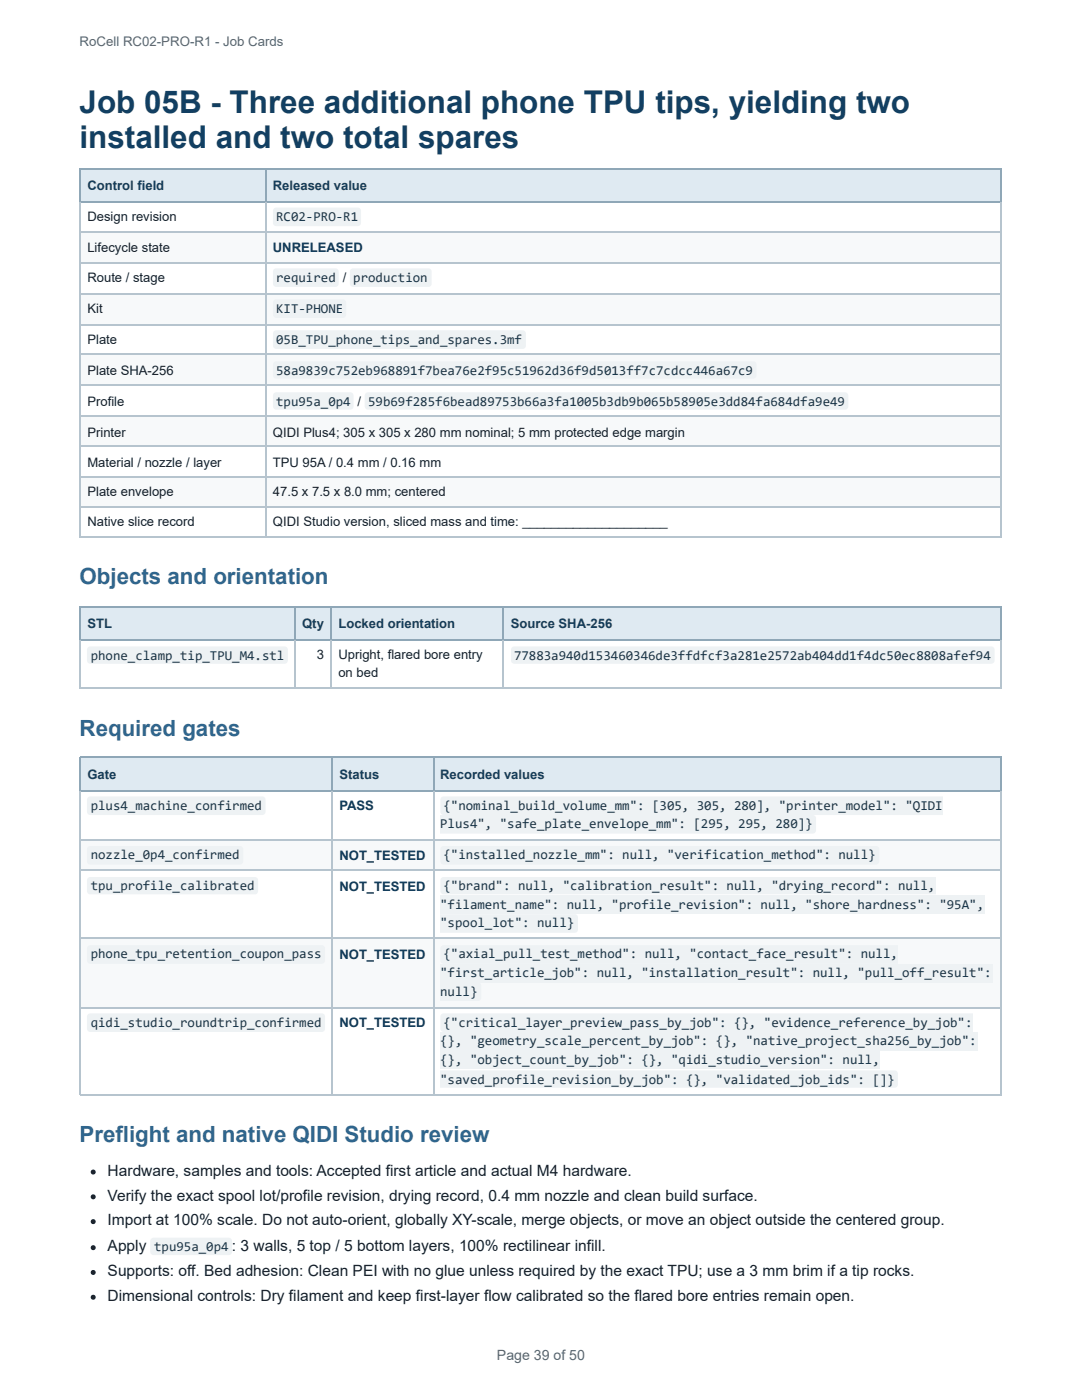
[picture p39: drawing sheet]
<svg xmlns="http://www.w3.org/2000/svg" width="216mm" height="279mm" viewBox="0 0 216 279" stroke-linecap="round" stroke-linejoin="round" font-family="sans-serif">
<defs><g id="words">
<g font-size="6.3" fill="#123f62">
<text x="15.9" y="22.6">Job 05B - Three additional phone TPU tips, yielding two</text>
<text x="15.9" y="29.6">installed and two total spares</text>
</g>
<g font-size="4.5" fill="#2f668e">
<text x="15.9" y="116.6">Objects and orientation</text>
<text x="15.9" y="146.8">Required gates</text>
<text x="15.9" y="228">Preflight and native QIDI Studio review</text>
</g>
<g font-size="3.1" fill="#17202a">
<text x="21.5" y="234.7">Hardware, samples and tools: Accepted first article and actual M4 hardware.</text>
<text x="21.5" y="239.6">Verify the exact spool lot/profile revision, drying record, 0.4 mm nozzle and clean build surface.</text>
<text x="21.5" y="244.5">Import at 100% scale. Do not auto-orient, globally XY-scale, merge objects, or move an object outside the centered group.</text>
<text x="21.5" y="249.7">Apply</text>
<text x="46.3" y="249.7">:</text>
<text x="48" y="249.7">3 walls, 5 top / 5 bottom layers, 100% rectilinear infill.</text>
<text x="21.5" y="254.7">Supports: off. Bed adhesion: Clean PEI with no glue unless required by the exact TPU; use a 3 mm brim if a tip rocks.</text>
<text x="21.5" y="259.6">Dimensional controls: Dry filament and keep first-layer flow calibrated so the flared bore entries remain open.</text>
</g>
<text font-size="2.8" fill="#5b6470" x="99.2" y="271.5">Page 39 of 50</text>
<g font-size="2.7" fill="#1d3646">
<text x="55.1" y="44.1">RC02-PRO-R1</text>
<text x="55.1" y="56.2">required</text>
<text x="70.5" y="56.2">production</text>
<text x="55.1" y="62.4">KIT-PHONE</text>
<text x="55.1" y="68.6">05B_TPU_phone_tips_and_spares.3mf</text>
<text x="55.1" y="74.7">58a9839c752eb968891f7bea76e2f95c51962d36f9d5013ff7c7cdcc446a67c9</text>
<text x="55.1" y="80.9">tpu95a_0p4</text>
<text x="73.5" y="80.9">59b69f285f6bead89753b66a3fa1005b3db9b065b58905e3dd84fa684dfa9e49</text>
<text x="18.1" y="131.6">phone_clamp_tip_TPU_M4.stl</text>
<text x="102.6" y="131.6">77883a940d153460346de3ffdfcf3a281e2572ab404dd1f4dc50ec8808afef94</text>
<text x="18.1" y="161.6">plus4_machine_confirmed</text>
<text x="88.5" y="161.6">{&quot;nominal_build_volume_mm&quot;: [305, 305, 280], &quot;printer_model&quot;: &quot;QIDI</text>
<text x="87.8" y="165.3">Plus4&quot;, &quot;safe_plate_envelope_mm&quot;: [295, 295, 280]}</text>
<text x="18.1" y="171.5">nozzle_0p4_confirmed</text>
<text x="88.5" y="171.5">{&quot;installed_nozzle_mm&quot;: null, &quot;verification_method&quot;: null}</text>
<text x="18.1" y="177.7">tpu_profile_calibrated</text>
<text x="88.5" y="177.7">{&quot;brand&quot;: null, &quot;calibration_result&quot;: null, &quot;drying_record&quot;: null,</text>
<text x="87.8" y="181.4">&quot;filament_name&quot;: null, &quot;profile_revision&quot;: null, &quot;shore_hardness&quot;: &quot;95A&quot;,</text>
<text x="87.8" y="185.1">&quot;spool_lot&quot;: null}</text>
<text x="18.1" y="191.3">phone_tpu_retention_coupon_pass</text>
<text x="88.5" y="191.3">{&quot;axial_pull_test_method&quot;: null, &quot;contact_face_result&quot;: null,</text>
<text x="87.8" y="195">&quot;first_article_job&quot;: null, &quot;installation_result&quot;: null, &quot;pull_off_result&quot;:</text>
<text x="87.8" y="198.7">null}</text>
<text x="18.1" y="204.9">qidi_studio_roundtrip_confirmed</text>
<text x="87.8" y="208.6">{}, &quot;geometry_scale_percent_by_job&quot;: {}, &quot;native_project_sha256_by_job&quot;:</text>
<text x="88.5" y="204.9">{&quot;critical_layer_preview_pass_by_job&quot;: {}, &quot;evidence_reference_by_job&quot;:</text>
<text x="87.8" y="212.3">{}, &quot;object_count_by_job&quot;: {}, &quot;qidi_studio_version&quot;: null,</text>
<text x="87.8" y="216.3">&quot;saved_profile_revision_by_job&quot;: {}, &quot;validated_job_ids&quot;: []}</text>
<text x="30.8" y="249.7">tpu95a_0p4</text>
</g>
<text font-size="2.6" fill="#5b6470" x="15.9" y="9.3">RoCell RC02-PRO-R1 - Job Cards</text>
<g font-size="2.6" fill="#173c56">
<text x="17.4" y="38">Control field</text>
<text x="54.5" y="38">Released value</text>
<text x="17.4" y="125.3">STL</text>
<text x="60.3" y="125.3">Qty</text>
<text x="67.5" y="125.3">Locked orientation</text>
<text x="101.9" y="125.3">Source SHA-256</text>
<text x="17.4" y="155.5">Gate</text>
<text x="67.7" y="155.5">Status</text>
<text x="87.8" y="155.5">Recorded values</text>
</g>
<g font-size="2.6" fill="#17202a">
<text x="17.4" y="44.1">Design revision</text>
<text x="17.4" y="50.3">Lifecycle state</text>
<text x="17.4" y="56.3">Route / stage</text>
<text x="68.4" y="56.3">/</text>
<text x="17.4" y="62.5">Kit</text>
<text x="17.4" y="68.6">Plate</text>
<text x="17.4" y="74.8">Plate SHA-256</text>
<text x="17.4" y="81">Profile</text>
<text x="71.4" y="81">/</text>
<text x="17.4" y="87.2">Printer</text>
<text x="54.5" y="87.2">QIDI Plus4; 305 x 305 x 280 mm nominal; 5 mm protected edge margin</text>
<text x="17.4" y="93.1">Material / nozzle / layer</text>
<text x="54.5" y="93.1">TPU 95A / 0.4 mm / 0.16 mm</text>
<text x="17.4" y="99.1">Plate envelope</text>
<text x="54.5" y="99.1">47.5 x 7.5 x 8.0 mm; centered</text>
<text x="17.4" y="105">Native slice record</text>
<text x="54.5" y="105">QIDI Studio version, sliced mass and time: ____________________</text>
<text x="63.2" y="131.5">3</text>
<text x="67.5" y="131.5">Upright, flared bore entry</text>
<text x="67.5" y="135.2">on bed</text>
</g>
<g font-size="2.6" fill="#0a3656">
<text x="54.5" y="50.3">UNRELEASED</text>
<text x="67.7" y="161.7">PASS</text>
<text x="67.7" y="171.6">NOT_TESTED</text>
<text x="67.7" y="177.7">NOT_TESTED</text>
<text x="67.7" y="191.4">NOT_TESTED</text>
<text x="67.7" y="205">NOT_TESTED</text>
</g>
</g></defs>
<g fill="#dfeaf2">
<path d="M16.1 33.8h36.9v6.4h-36.9z"/>
<path d="M53 33.8h146.8v6.4h-146.8z"/>
</g>
<g fill="#f7f9fa">
<path d="M16.1 46.4h36.9v5.9h-36.9z"/>
<path d="M53 46.4h146.8v5.9h-146.8z"/>
<path d="M16.1 58.5h36.9v6.2h-36.9z"/>
<path d="M53 58.5h146.8v6.2h-146.8z"/>
<path d="M16.1 70.9h36.9v6.2h-36.9z"/>
<path d="M53 70.9h146.8v6.2h-146.8z"/>
<path d="M16.1 83.2h36.9v6h-36.9z"/>
<path d="M53 83.2h146.8v6h-146.8z"/>
<path d="M16.1 95.1h36.9v6.2h-36.9z"/>
<path d="M53 95.1h146.8v6.2h-146.8z"/>
</g>
<path d="M15.9 33.6h183.9M16 33.5v6.9M53.1 33.5v6.9M15.9 40.3h183.9" fill="none" stroke="#8fa7b7" stroke-width=".25"/>
<path d="M199.8 33.5v6.9" fill="none" stroke="#8fa7b7" stroke-width=".2"/>
<g fill="none" stroke="#b6c4ce" stroke-width=".25">
<path d="M15.9 46.3h183.9M15.9 52.4h183.9M15.9 58.6h183.9M16 40.4v66.8M53.1 40.4v66.8M15.9 64.8h183.9M15.9 70.7h183.9M15.9 76.9h183.9M15.9 83.1h183.9M15.9 89.1h183.9M15.9 95.2h183.9M15.9 101.2h183.9"/>
<path d="M15.9 107.1h183.9"/>
</g>
<path d="M199.8 40.4v66.8" fill="none" stroke="#b6c4ce" stroke-width=".2"/>
<g fill="#dfeaf2">
<path d="M16.1 121.1h42.8v6.7h-42.8z"/>
<path d="M58.9 121.1h7.2v6.7h-7.2z"/>
<path d="M66.1 121.1h34.4v6.7h-34.4z"/>
<path d="M100.5 121.1h99.3v6.7h-99.3z"/>
</g>
<path d="M15.9 121.2h183.9M15.9 127.6h183.9M16 121.1v6.7M58.8 121.1v6.7M66 121.1v6.7M100.4 121.1v6.7" fill="none" stroke="#8fa7b7" stroke-width=".25"/>
<path d="M199.8 121.1v6.7" fill="none" stroke="#8fa7b7" stroke-width=".2"/>
<path d="M15.9 137.3h183.9M16 127.8v9.6M58.8 127.8v9.6M66 127.8v9.6M100.4 127.8v9.6" fill="none" stroke="#b6c4ce" stroke-width=".25"/>
<path d="M199.8 127.8v9.6" fill="none" stroke="#b6c4ce" stroke-width=".2"/>
<g fill="#dfeaf2">
<path d="M16.1 151.3h50.2v6.4h-50.2z"/>
<path d="M66.3 151.3h20.1v6.4h-20.1z"/>
<path d="M86.4 151.3h113.4v6.4h-113.4z"/>
</g>
<g fill="#f7f9fa">
<path d="M16.1 167.6h50.2v6.2h-50.2z"/>
<path d="M66.3 167.6h20.1v6.2h-20.1z"/>
<path d="M86.4 167.6h113.4v6.2h-113.4z"/>
<path d="M16.1 187.4h50.2v13.6h-50.2z"/>
<path d="M66.3 187.4h20.1v13.6h-20.1z"/>
<path d="M86.4 187.4h113.4v13.6h-113.4z"/>
</g>
<path d="M15.9 151.2h183.9M15.9 157.8h183.9M16 151v7M66.2 151v7M86.5 151v7" fill="none" stroke="#8fa7b7" stroke-width=".25"/>
<path d="M199.8 151v7" fill="none" stroke="#8fa7b7" stroke-width=".2"/>
<path d="M16 158v60.6M66.2 158v60.6M86.5 158v60.6M15.9 167.7h183.9M15.9 173.7h183.9M15.9 187.3h183.9M15.9 201.1h183.9M15.9 218.4h183.9" fill="none" stroke="#b6c4ce" stroke-width=".25"/>
<path d="M199.8 158v60.6" fill="none" stroke="#b6c4ce" stroke-width=".2"/>
<g fill="#eef2f4">
<path d="M54.7 41.6l.4-.2h16.3a.66 .66 0 0 1 .6 .7v2.4a.66 .66 0 0 1-.6 .6h-16.3a.66 .66 0 0 1-.6-.6v-2.4z"/>
<path d="M54.7 53.7l.4-.1h11.8a.66 .66 0 0 1 .7 .6v2.4a.66 .66 0 0 1-.7 .7h-11.8a.66 .66 0 0 1-.6-.7v-2.4z"/>
<path d="M70 53.7l.5-.1h15a.66 .66 0 0 1 .6 .6v2.4a.66 .66 0 0 1-.6 .7h-15a.66 .66 0 0 1-.7-.7v-2.4z"/>
<path d="M54.7 59.9l.4-.2h13.3a.66 .66 0 0 1 .7 .7v2.4a.66 .66 0 0 1-.7 .6h-13.3a.66 .66 0 0 1-.6-.6v-2.4z"/>
<path d="M54.7 66.1l.4-.2h49.2a.66 .66 0 0 1 .6 .7v2.4a.66 .66 0 0 1-.6 .6h-49.2a.66 .66 0 0 1-.6-.6v-2.4z"/>
<path d="M54.7 72.3l.4-.2h95.2a.66 .66 0 0 1 .7 .7v2.1a.66 .66 0 0 1-.7 .7h-95.2a.66 .66 0 0 1-.6-.7v-2.1z"/>
<path d="M54.7 78.5l.4-.2h14.8a.66 .66 0 0 1 .7 .7v2.1a.66 .66 0 0 1-.7 .7h-14.8a.66 .66 0 0 1-.6-.7v-2.1z"/>
<path d="M73 78.5l.4-.2h95.2a.66 .66 0 0 1 .7 .7v2.1a.66 .66 0 0 1-.7 .7h-95.2a.66 .66 0 0 1-.6-.7v-2.1z"/>
<path d="M17.6 129.2l.4-.2h38.8a.66 .66 0 0 1 .6 .7v2.1a.66 .66 0 0 1-.6 .7h-38.8a.66 .66 0 0 1-.6-.7v-2.1z"/>
<path d="M102.2 129.2l.4-.2h95.2a.66 .66 0 0 1 .7 .7v2.1a.66 .66 0 0 1-.7 .7h-95.2a.66 .66 0 0 1-.6-.7v-2.1z"/>
<path d="M17.6 159.1l.4-.2h34.3a.66 .66 0 0 1 .7 .7v2.4a.66 .66 0 0 1-.7 .7h-34.3a.66 .66 0 0 1-.6-.7v-2.4z"/>
<path d="M88.1 159.1l.4-.2h99.6v3.8h-99.6a.66 .66 0 0 1-.6-.7v-2.4z"/>
<path d="M87.8 162.7h74.4a.66 .66 0 0 1 .6 .6v2.4a.66 .66 0 0 1-.6 .7h-74.4z"/>
<path d="M17.6 169l.4-.2h29.9a.66 .66 0 0 1 .6 .7v2.4a.66 .66 0 0 1-.6 .7h-29.9a.66 .66 0 0 1-.6-.7v-2.4z"/>
<path d="M88.1 169l.4-.2h86.3a.66 .66 0 0 1 .7 .7v2.4a.66 .66 0 0 1-.7 .7h-86.3a.66 .66 0 0 1-.6-.7v-2.4z"/>
<path d="M17.6 175.2l.4-.2h32.8a.66 .66 0 0 1 .7 .7v2.1a.66 .66 0 0 1-.7 .7h-32.8a.66 .66 0 0 1-.6-.7v-2.1z"/>
<path d="M88.1 175.2l.4-.2h98.1v3.5h-98.1a.66 .66 0 0 1-.6-.7v-2.1z"/>
<path d="M87.8 178.7h108.7v3.7h-108.7z"/>
<path d="M87.8 182.4h26.9a.66 .66 0 0 1 .6 .7v2.4a.66 .66 0 0 1-.6 .7h-26.9z"/>
<path d="M17.6 188.8l.4-.2h46.2a.66 .66 0 0 1 .7 .7v2.4a.66 .66 0 0 1-.7 .6h-46.2a.66 .66 0 0 1-.6-.6v-2.4z"/>
<path d="M88.1 188.8l.4-.2h90.7v3.7h-90.7a.66 .66 0 0 1-.6-.6v-2.4z"/>
<path d="M87.8 192.3h110.2v3.8h-110.2z"/>
<path d="M87.8 196.1h7.6a.66 .66 0 0 1 .6 .6v2.4a.66 .66 0 0 1-.6 .7h-7.6z"/>
<path d="M17.6 202.4l.4-.2h46.2a.66 .66 0 0 1 .7 .7v2.4a.66 .66 0 0 1-.7 .7h-46.2a.66 .66 0 0 1-.6-.7v-2.4z"/>
<path d="M88.1 202.4l.4-.2h105.6v3.8h-105.6a.66 .66 0 0 1-.6-.7v-2.4z"/>
<path d="M87.8 206h107.2v3.7h-107.2z"/>
<path d="M87.8 209.7h87.7v3.7h-87.7z"/>
<path d="M87.8 213.6h90.7a.66 .66 0 0 1 .7 .7v2.1a.66 .66 0 0 1-.7 .7h-90.7z"/>
</g>
<g fill="#17202a">
<circle cx="18.6" cy="233.9" r=".49"/>
<circle cx="18.6" cy="238.9" r=".49"/>
<circle cx="18.6" cy="243.8" r=".5"/>
<circle cx="18.6" cy="249" r=".49"/>
</g>
<path d="M30.2 247.2l.4-.2h15a.66 .66 0 0 1 .7 .7v2.1a.66 .66 0 0 1-.7 .7h-15a.66 .66 0 0 1-.6-.7v-2.1z" fill="#eef2f4"/>
<g fill="#17202a">
<circle cx="18.6" cy="253.9" r=".49"/>
<circle cx="18.6" cy="258.9" r=".49"/>
</g>
<use href="#words"/>
</svg>
